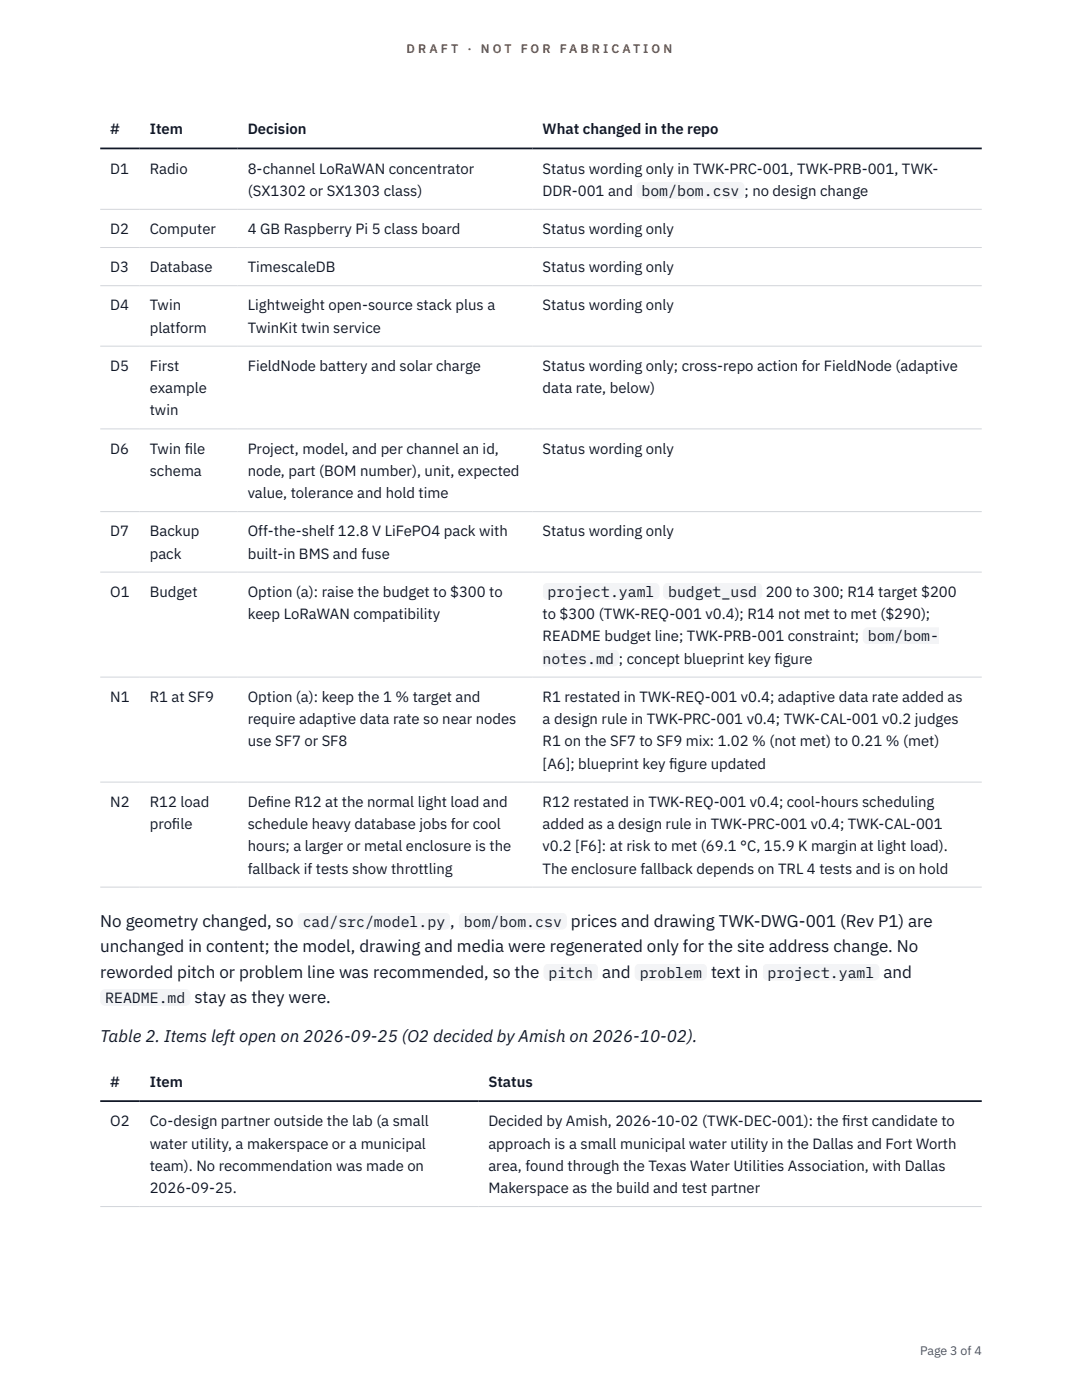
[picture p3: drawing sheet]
<svg xmlns="http://www.w3.org/2000/svg" width="216mm" height="279mm" viewBox="0 0 216 279" stroke-linecap="round" stroke-linejoin="round" font-family="sans-serif">
<defs><g id="words">
<g font-size="3.4" fill="#111827">
<text x="20" y="184.9">No geometry changed, so</text>
<text x="89.8" y="184.9">,</text>
<text x="113.9" y="184.9">prices and drawing TWK-DWG-001 (Rev P1) are</text>
<text x="20" y="190">unchanged in content; the model, drawing and media were regenerated only for the site address change. No</text>
<text x="20" y="195.1">reworded pitch or problem line was recommended, so the</text>
<text x="120.1" y="195.1">and</text>
<text x="141.9" y="195.1">text in</text>
<text x="176.3" y="195.1">and</text>
<text x="38.8" y="200.2">stay as they were.</text>
<text x="20" y="207.9">Table 2. Items left open on 2026-09-25 (O2 decided by Amish on 2026-10-02).</text>
</g>
<g font-size="3" fill="#111827">
<text x="22" y="26.8">#</text>
<text x="29.9" y="26.8">Item</text>
<text x="49.4" y="26.8">Decision</text>
<text x="108.3" y="26.8">What changed in the repo</text>
<text x="22" y="34.6">D1</text>
<text x="29.9" y="34.6">Radio</text>
<text x="49.4" y="34.6">8-channel LoRaWAN concentrator</text>
<text x="108.3" y="34.6">Status wording only in TWK-PRC-001, TWK-PRB-001, TWK-</text>
<text x="49.4" y="39.1">(SX1302 or SX1303 class)</text>
<text x="108.3" y="39.1">DDR-001 and</text>
<text x="128" y="39.1">bom/bom.csv</text>
<text x="148.6" y="39.1">; no design change</text>
<text x="22" y="46.7">D2</text>
<text x="29.9" y="46.7">Computer</text>
<text x="49.4" y="46.7">4 GB Raspberry Pi 5 class board</text>
<text x="108.3" y="46.7">Status wording only</text>
<text x="22" y="54.3">D3</text>
<text x="29.9" y="54.3">Database</text>
<text x="49.4" y="54.3">TimescaleDB</text>
<text x="108.3" y="54.3">Status wording only</text>
<text x="22" y="61.9">D4</text>
<text x="29.9" y="61.9">Twin</text>
<text x="49.4" y="61.9">Lightweight open-source stack plus a</text>
<text x="108.3" y="61.9">Status wording only</text>
<text x="29.9" y="66.4">platform</text>
<text x="49.4" y="66.4">TwinKit twin service</text>
<text x="22" y="74">D5</text>
<text x="29.9" y="74">First</text>
<text x="49.4" y="74">FieldNode battery and solar charge</text>
<text x="108.3" y="74">Status wording only; cross-repo action for FieldNode (adaptive</text>
<text x="29.9" y="78.5">example</text>
<text x="29.9" y="82.9">twin</text>
<text x="108.3" y="78.5">data rate, below)</text>
<text x="22" y="90.5">D6</text>
<text x="29.9" y="90.5">Twin f</text>
<text x="29.9" y="95">schema</text>
<text x="36.9" y="90.5">ile</text>
<text x="49.4" y="90.5">Project, model, and per channel an id,</text>
<text x="49.4" y="95">node, part (BOM number), unit, expected</text>
<text x="108.3" y="90.5">Status wording only</text>
<text x="49.4" y="99.4">value, tolerance and hold time</text>
<text x="22" y="107">D7</text>
<text x="29.9" y="107">Backup</text>
<text x="49.4" y="107">Off-the-shelf 12.8 V LiFePO4 pack with</text>
<text x="108.3" y="107">Status wording only</text>
<text x="29.9" y="111.5">pack</text>
<text x="49.4" y="111.5">built-in BMS and fuse</text>
<text x="22" y="119.1">O1</text>
<text x="29.9" y="119.1">Budget</text>
<text x="49.4" y="119.1">Option (a): raise the budget to $300 to</text>
<text x="109.3" y="119.1">project.yaml</text>
<text x="133.3" y="119.1">budget_usd</text>
<text x="152.8" y="119.1">200 to 300; R14 target $200</text>
<text x="49.4" y="123.5">keep LoRaWAN compatibility</text>
<text x="108.3" y="123.5">to $300 (TWK-REQ-001 v0.4); R14 not met to met ($290);</text>
<text x="108.3" y="128">README budget line; TWK-PRB-001 constraint;</text>
<text x="173.2" y="128">bom/bom-</text>
<text x="108.3" y="132.4">notes.md ; concept blueprint key f</text>
<text x="154.5" y="132.4">igure</text>
<text x="22" y="140.1">N1</text>
<text x="29.9" y="140.1">R1 at SF9</text>
<text x="49.4" y="140.1">Option (a): keep the 1 % target and</text>
<text x="108.3" y="140.1">R1 restated in TWK-REQ-001 v0.4; adaptive data rate added as</text>
<text x="49.4" y="144.5">require adaptive data rate so near nodes</text>
<text x="49.4" y="148.9">use SF7 or SF8</text>
<text x="108.3" y="144.5">a design rule in TWK-PRC-001 v0.4; TWK-CAL-001 v0.2 judges</text>
<text x="108.3" y="148.9">R1 on the SF7 to SF9 mix: 1.02 % (not met) to 0.21 % (met)</text>
<text x="108.3" y="153.4">[A6]; blueprint key f</text>
<text x="133.5" y="153.4">igure updated</text>
<text x="22" y="161">N2</text>
<text x="29.9" y="161">R12 load</text>
<text x="49.4" y="161">Def</text>
<text x="53.1" y="161">ine R12 at the normal light load and</text>
<text x="108.3" y="161">R12 restated in TWK-REQ-001 v0.4; cool-hours scheduling</text>
<text x="29.9" y="165.5">prof</text>
<text x="34.3" y="165.5">ile</text>
<text x="49.4" y="165.5">schedule heavy database jobs for cool</text>
<text x="108.3" y="165.5">added as a design rule in TWK-PRC-001 v0.4; TWK-CAL-001</text>
<text x="49.4" y="169.9">hours; a larger or metal enclosure is the</text>
<text x="108.3" y="169.9">v0.2 [F6]: at risk to met (69.1 °C, 15.9 K margin at light load).</text>
<text x="49.4" y="174.3">fallback if tests show throttling</text>
<text x="108.3" y="174.3">The enclosure fallback depends on TRL 4 tests and is on hold</text>
<text x="60.4" y="184.9">cad/src/model.py</text>
<text x="92.6" y="184.9">bom/bom.csv</text>
<text x="109.5" y="195.1">pitch</text>
<text x="127.6" y="195.1">problem</text>
<text x="153.2" y="195.1">project.yaml</text>
<text x="21" y="200.2">README.md</text>
<text x="22" y="217">#</text>
<text x="29.9" y="217">Item</text>
<text x="97.4" y="217">Status</text>
<text x="22" y="224.8">O2</text>
<text x="29.9" y="224.8">Co-design partner outside the lab (a small</text>
<text x="97.4" y="224.8">Decided by Amish, 2026-10-02 (TWK-DEC-001): the f</text>
<text x="168" y="224.8">irst candidate to</text>
<text x="29.9" y="229.2">water utility, a makerspace or a municipal</text>
<text x="29.9" y="233.7">team). No recommendation was made on</text>
<text x="97.4" y="229.2">approach is a small municipal water utility in the Dallas and Fort Worth</text>
<text x="97.4" y="233.7">area, found through the Texas Water Utilities Association, with Dallas</text>
<text x="29.9" y="238.1">2026-09-25.</text>
<text x="97.4" y="238.1">Makerspace as the build and test partner</text>
</g>
<g font-size="2.5" fill="#b45309">
<text x="81.1" y="10.5">D R A F T</text>
<text x="93.3" y="10.5">·</text>
<text x="95.9" y="10.5">N O T</text>
<text x="103.9" y="10.5">F O R</text>
<text x="111.7" y="10.5">F A B R I C A T I O N</text>
</g>
<text font-size="2.5" fill="#4b5563" x="183.6" y="270.3">Page 3 of 4</text>
</g></defs>
<path d="M20 41.8h175.9M20 49.4h175.9M20 57h175.9M20 69.1h175.9M20 85.6h175.9M20 102.1h175.9M20 114.2h175.9M20 135.1h175.9M20 156.1h175.9M20 177h175.9M20 240.8h175.9" fill="none" stroke="#d1d5db" stroke-width=".2"/>
<path d="M20 29.6h175.9M20 219.8h175.9" fill="none" stroke="#111827" stroke-width=".35"/>
<g fill="#f3f4f6">
<path d="M127 36.3h21.6v3.3h-21.6z"/>
<path d="M108.3 116.3h23.3v3.4h-23.3z"/>
<path d="M132.3 116.3h19.8v3.4h-19.8z"/>
<path d="M172.2 125.2h15.2v3.4h-15.2z"/>
<path d="M108.3 129.6h15.2v3.4h-15.2z"/>
<path d="M59.4 182.1h30.4v3.4h-30.4z"/>
<path d="M91.6 182.1h21.5v3.4h-21.5z"/>
<path d="M108.5 192.3h10.8v3.4h-10.8z"/>
<path d="M126.6 192.3h14.5v3.4h-14.5z"/>
<path d="M152.2 192.3h23.3v3.4h-23.3z"/>
<path d="M20 197.4h18v3.4h-18z"/>
</g>
<use href="#words"/>
</svg>
